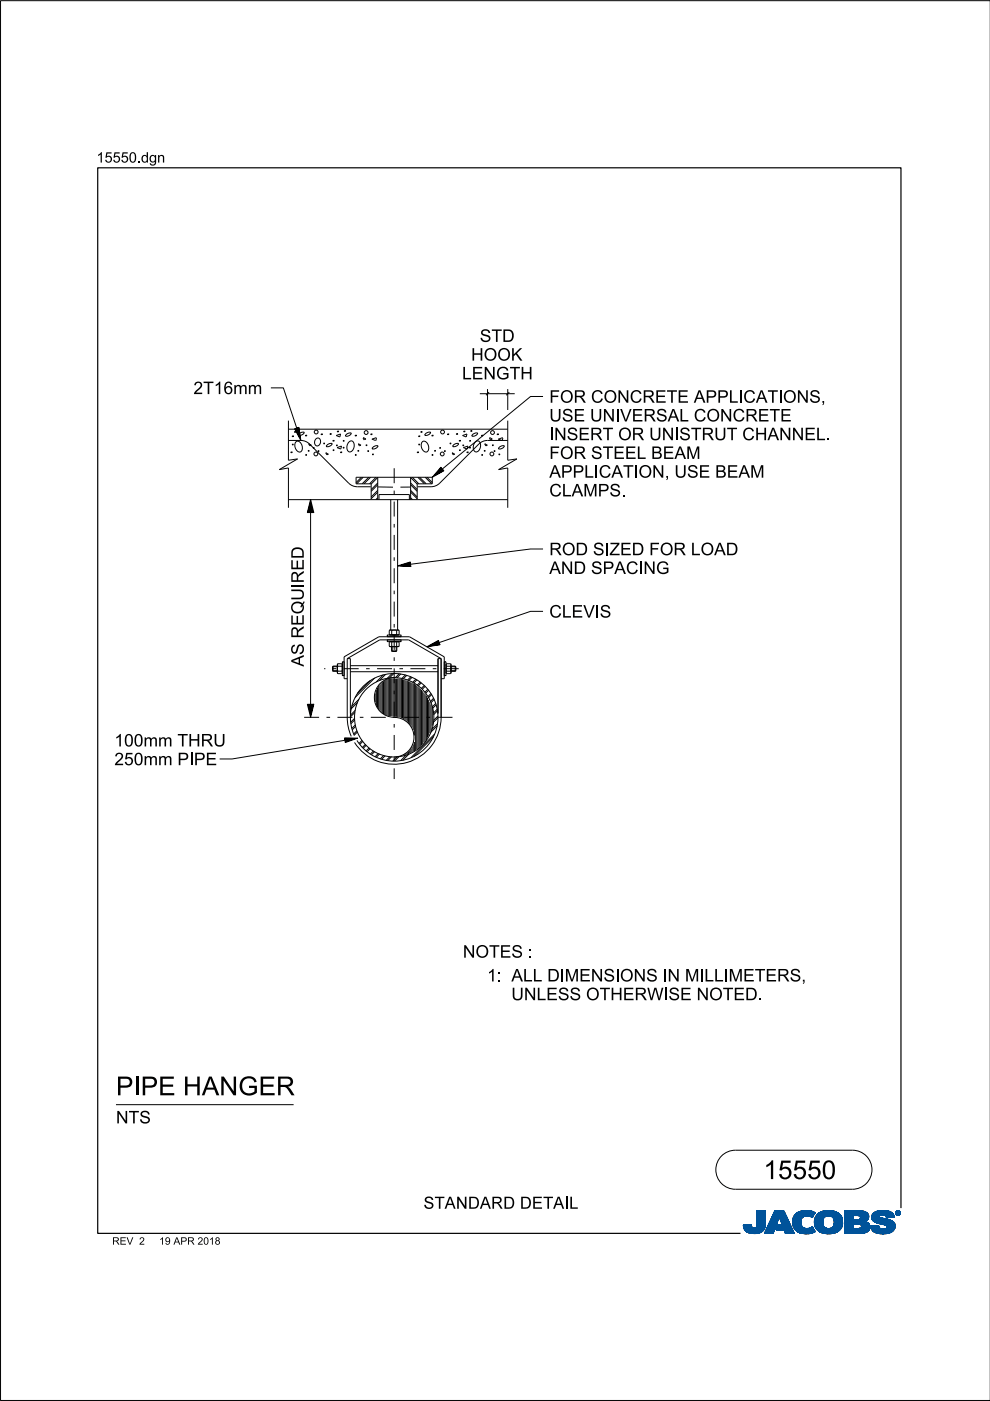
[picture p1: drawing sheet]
<svg xmlns="http://www.w3.org/2000/svg" width="210mm" height="297mm" viewBox="0 0 210 297" stroke-linecap="round" stroke-linejoin="round" font-family="sans-serif">
<defs><g id="words">
<g font-size="4">
<text x="24.6" y="232.2">PI</text>
<text x="29.8" y="232.2">PE H</text>
<text x="42.8" y="232.2">AN</text>
<text x="50.5" y="232.2">GER</text>
<text x="161.9" y="250">15550</text>
</g>
<g font-size="2.6">
<text x="99.9" y="76.5">H</text>
<text x="101.7" y="72.5">STD</text>
<text x="102.6" y="76.5">OOK</text>
<text x="41" y="83.6">2T16mm</text>
<text x="98" y="80.4">LEN</text>
<text x="105.2" y="80.4">GTH</text>
<text x="116.5" y="89.4">USE UN</text>
<text x="116.5" y="85.4">FOR CON</text>
<text x="130.4" y="89.4">I</text>
<text x="131.5" y="89.4">VERSALCON</text>
<text x="133.5" y="85.4">CRETE APPLI</text>
<text x="155.3" y="89.4">CRETE</text>
<text x="157.6" y="85.4">CATI</text>
<text x="166" y="85.4">ON</text>
<text x="171.6" y="85.4">S,</text>
<text x="116.5" y="93.3">I</text>
<text x="120.2" y="93.3">SERT OR UN</text>
<text x="143" y="93.3">I</text>
<text x="144" y="93.3">STRUT CH</text>
<text x="162.7" y="93.3">AN</text>
<text x="167.9" y="93.3">N</text>
<text x="170.5" y="93.3">EL.</text>
<text x="116.5" y="101.3">APPLI</text>
<text x="116.5" y="97.3">FOR STEELBEAM</text>
<text x="127" y="101.3">CATI</text>
<text x="135.4" y="101.3">ON</text>
<text x="140.9" y="101.3">,USE BEAM</text>
<text x="116.5" y="105.3">CLAM</text>
<text x="126.7" y="105.3">PS.</text>
<text x="116.5" y="117.7">ROD SI</text>
<text x="129.2" y="117.7">ZED FOR LOAD</text>
<text x="116.5" y="121.7">AN</text>
<text x="121.6" y="121.7">D SPACI</text>
<text x="136.4" y="121.7">N</text>
<text x="139.1" y="121.7">G</text>
<text x="116.5" y="130.9">CLEVI</text>
<text x="127.2" y="130.9">S</text>
<text x="64.4" y="141.3" transform="rotate(-90 64.4 141.3)">AS REQUIRED</text>
<text x="24.3" y="158.3">100mm TH</text>
<text x="42.5" y="158.3">RU</text>
<text x="24.3" y="162.2">250mm PI</text>
<text x="41.1" y="162.2">PE</text>
<text x="98.1" y="203">N</text>
<text x="100.8" y="203">OTES :</text>
<text x="103.3" y="208.1">1:ALLDI</text>
<text x="119.7" y="208.1">M</text>
<text x="122.8" y="208.1">EN</text>
<text x="128" y="208.1">SI</text>
<text x="131.4" y="208.1">ON</text>
<text x="141.5" y="208.1">N</text>
<text x="145.2" y="208.1">M</text>
<text x="149.3" y="208.1">L</text>
<text x="154.5" y="208.1">M</text>
<text x="157.6" y="208.1">ETERS,</text>
<text x="108.4" y="212.1">UN</text>
<text x="113.8" y="212.1">LESS OTH</text>
<text x="132.1" y="212.1">ERW I</text>
<text x="141.7" y="212.1">SE N</text>
<text x="150.4" y="212.1">OTED.</text>
<text x="24.6" y="238.2">N</text>
<text x="27.3" y="238.2">TS</text>
<text x="89.8" y="256.3">STAN</text>
<text x="99.2" y="256.3">DARD DETAI</text>
<text x="120.6" y="256.3">L</text>
</g>
<g font-size="2.2">
<text x="20.5" y="34.5">15550.</text>
<text x="29.9" y="34.5">dgn</text>
</g>
<g font-size="1.6">
<text x="23.8" y="263.9">REV</text>
<text x="29.5" y="263.9">2</text>
<text x="33.7" y="263.9">19APR 2018</text>
</g>
</g></defs>
<g fill="none" stroke="#00539a" stroke-width=".21">
<path d="M157.6 259.8h1.7M157.6 259.9h1.7M157.6 259.9l1.7 .1M157.6 260h1.8M158.1 259.7h1.2M159.3 259.7h-1.7l.1 .7M159.3 259.7h-.9M159.3 259.7l.1 .3M159.4 260l.1 .3M160.4 260l-.2 .3h2M160.5 259.6h1.8M160.5 259.6l-.1 .4"/>
<path d="M160.5 259.7h1.8M160.5 256.7v2.9M160.5 256.9h1.8M160.5 257.5h1.8M160.5 256.7h1.8v2.7M160.5 256.8h1.8M160.5 256.8l1.8 .1M160.5 256.9l1.8 .1M160.5 257h1.8M160.5 257.1h1.8M160.5 257.2h1.8M160.5 257.2l1.8 .1"/>
<path d="M160.5 257.3h1.8M160.5 257.4h1.8M160.5 257.4l1.8 .1M160.5 257.6h1.8M160.5 257.6l1.8 .1M160.5 257.7h1.8M160.5 257.8h1.8M160.5 257.9h1.8M160.5 258h1.8M160.5 258.1h1.8M160.5 258.1l1.8 .1M160.5 258.2h1.8"/>
<path d="M160.5 258.3h1.8M160.5 258.3l1.8 .1M160.5 258.4h1.8M160.5 258.5h1.8M160.5 258.5l1.8 .1M160.5 258.6h1.8M160.5 258.6l1.8 .1M160.5 258.7h1.8M160.5 258.8h1.8M160.5 258.9h1.8M160.5 259h1.8M160.5 259.1h1.8"/>
<path d="M160.5 259.2h1.8M160.5 259.3h1.8M160.5 259.8h1.8M162.2 260h-1.8M162.2 259.9v.3M162.2 259.9h-1.8M162.2 259.8h-1.7M162.3 259.4l-.1 .5M162.3 259.4v-2.7h-1.8v2.9M162.3 259.5h-1.8M162.3 259.6h-1.8M162.3 256.7l-1.8 .1"/>
<path d="M162.3 259.4h-1.8M163.7 258.1h3.1M163.7 258h3.1M163.7 257.9h3M163.8 257.8h2.9M163.8 257.7h2.9M163.8 257.7h2.8M163.9 257.6h2.7M163.9 257.5h2.7M164 257.4h2.5M164 257.3h2.5M164.1 257.2h2.3"/>
<path d="M164.1 257.1h2.3M164.1 257h2.3M164.2 257h2.1M164.2 256.9h2.1M164.2 256.8h2.1M164.3 256.7h1.9l2.2 4.8h-1.9l-.3-.8h-1.7l.4-1h1l-.7-1.7-1.3 3.5h-1.8zM164.5 260h-1.7M164.5 259.9l-1.7 .1M164.5 259.9h-1.7M164.5 259.8l-1.7 .1M164.6 259.8h-1.7M164.6 259.7l-1.7 .1"/>
<path d="M164.6 259.7h-1.7M164.6 259.6h-1.7M164.6 259.5l-1.6 .1M164.7 259.5h-1.7M164.7 259.4l-1.7 .1M164.7 259.4h-1.7M164.7 259.3l-1.6 .1M164.7 259.3h-1.6M164.8 259.2l-1.7 .1M164.8 259.2h-1.7M164.8 259.1l-1.6 .1M164.8 260h2.9"/>
<path d="M164.8 259.1h-1.6M164.8 259.9h2.9M164.8 259l-1.6 .1M164.9 259.9h2.7M164.9 259h-1.7M164.9 259.8h2.7M164.9 258.9h-1.6M164.9 258.8h-1.6M164.9 259.7h2.7M164.9 259.7l-.4 1 3.6 .1M165 258.7h-1.6M165 258.6l-1.6 .1"/>
<path d="M165 258.6h-1.6M165 258.5l-1.6 .1M165 258.5h-1.6M165.1 258.4l-1.6 .1M165.1 258.4h-1.6M165.1 258.3l-1.6 .1M165.1 258.3h-1.6M165.1 258.2l-1.5 .1M165.1 258.2h-1.5M165.2 258.1l-1.6 .1M165.2 258.1h-1.6M165.2 258l.7 1.7h-1"/>
<path d="M165.2 258l.7 1.7M165.3 258.1h1.5M165.3 258.1l1.6 .1M165.3 258.2h1.6M165.3 258.2l1.6 .1M165.3 258.3h1.6M165.4 258.3l1.6 .1M165.4 258.4h1.6M165.4 258.4l1.6 .1M165.4 258.5h1.6M165.4 258.5l1.7 .1M165.4 258.6h1.7"/>
<path d="M165.5 258.6l1.6 .1M165.5 258.7h1.6M165.5 258.8h1.7M165.5 258.9h1.7M165.6 258.9h1.6M165.6 259h1.7M165.6 259l1.7 .1M165.6 259.1h1.7M165.6 259.1l1.7 .1M165.7 259.2h1.7M165.7 259.2l1.7 .1M165.7 259.3h1.7"/>
<path d="M165.7 259.3l1.7 .1M165.7 259.4h1.7M165.8 259.4l1.7 .1M165.8 259.5h1.7M165.8 259.5l1.7 .1M165.8 259.6h1.7M166.2 256.7l2.2 4.8M166.2 256.8l-1.9-.1-2.2 4.8h1.8l1.3-3.5M168 258.9l.4 1.5M168 258.9h1.8M168 259h1.8M168 259.1h1.8"/>
<path d="M168 259.2h1.8M168 259.2l1.8 .1M168 259.3h1.8M168 259.3l1.8 .1M168.1 259.4h1.8M168.1 259.5h1.7M168.1 259.4l1.7 .1M168.1 259.5l1.8 .1M168.1 259.6h1.8M168.1 259.7h1.8M168.1 259.7l1.8 .1M168.1 259.8h1.8"/>
<path d="M168.1 259.8l1.8 .1M168.2 260h1.8M168.2 259.9h1.8M168.3 258l-.3 .9M168.9 257.3l-.6 .7M169.1 257.1h3.6M169.2 257h3.4M169.4 256.9h3.1M169.5 256.9h2.9M169.8 256.8h2.4M169.8 259.1a1.33 1.33 0 0 0 .8 1.4 1.33 1.33 0 0 0 1.5-.3l.2-.1M169.8 259.1h-1.8"/>
<path d="M169.8 259l-1.8 .1M169.9 258.8l-1.9 .1M169.9 258.8h-1.9M169.9 258.7h-1.9M169.9 258.6h-1.8M169.9 258.6l-1.9 .1M169.9 258.5l-1.8 .1M169.9 258.5h-1.8M169.9 258.4l-1.8 .1M170 258.4h-1.9M170 258.4l-.2 .7M170 258.3l-1.8 .1"/>
<path d="M170 258.3h-1.8M170 258.2l-1.8 .1M170.1 258.2h-1.9M170.1 258.1l-.1 .3M170.1 258.1l-1.9 .1M170.2 258.1h-2M170.3 258h-2.1M170.3 256.7l-1.4 .5M170.3 256.7h1.5M170.3 256.7a4 4 0 0 1 2.5 .4M170.4 258h-2.1M170.4 257.9h-2.1"/>
<path d="M170.6 257.8l-2.3 .1M170.6 257.9l-.5 .2M170.8 257.8h-2.5M171.4 257.8h1M171.5 256.7l-1.7 .1M171.5 256.7l.6 .1M171.7 257.8h.7M171.8 257.9h.6M171.9 258h.4M172.1 258.1h.2M172.2 258.1h.1M172.3 258h-.3"/>
<path d="M172.4 257.7l-4 .1M172.5 257.7h-4.1M172.5 257.6l-4 .1M172.5 257.6h-4M172.6 257h-3.3M172.6 257.5l-4.1 .1M172.6 257.5h-4M172.6 257.4l-4 .1M172.7 257.4h-4M172.7 259h1.8M172.7 259.2h1.8M172.7 259.3h1.8"/>
<path d="M172.7 259.3l1.8 .1M172.7 259.4h1.8M172.7 257.3l-3.9 .1M172.7 259.5h1.8M172.7 259.5l1.8 .1M172.7 259.6h1.8M172.7 259.7h1.8M172.7 258.6h1.8M172.7 257.3h-3.9M172.8 259.8h1.8M172.8 257.2l-3.9 .1M172.8 259.9h1.8"/>
<path d="M172.8 259.9l.3 .6M172.8 259.8l1.8 .1M172.8 259.9l1.8 .1M172.8 257.2h-3.9M172.8 260h1.8M172.8 257.1l-.6 1.1a1.75 1.75 0 0 0-1.6-.3M172.9 257.1l-3.9 .1M173 257.8l-.3 1.3h1.8M173 257.8h5.3M173.1 257.7h5.2M173.1 257.7h5.1M173.1 257.6h5.1"/>
<path d="M173.2 257.6h4.9M173.2 257.5h4.8M173.4 257.4h4.6M173.4 257.4h4.5M173.5 257.3h4.4M173.6 257.2l4.2 .1M173.6 257.2h4.1M173.7 257.1l4 .1M173.8 257.1h3.8M173.9 257h3.5M174 257h3.3M174.1 256.9h3.2"/>
<path d="M174.2 256.9h2.8M174.4 256.8h2.6M174.5 259h-1.8M174.5 259.2a1.15 1.15 0 0 0 1.3 1.3M174.5 259.2l-1.8-.1 .1 .8M174.5 258.9l-1.8 .1M174.5 258.9h-1.8M174.5 258.8l-1.8 .1M174.5 258.7l-1.8 .1M174.5 258.7h-1.8M174.5 258.6l-1.8 .1M174.5 258.5l-1.8 .1"/>
<path d="M174.6 258.5h-1.9M174.6 256.8h1.9M174.6 258.4l-.1 .8M174.6 258.4h-1.8M174.6 258.4l-1.9 .1M174.6 258.3l-1.8 .1M174.6 258.3h-1.8M174.7 258.2h-1.9M174.7 258.1l-.1 .3M174.8 258.1l-2 .1M174.8 258.1h-1.9M174.9 256.7a3.2 3.2 0 0 1 3.6 1.4l.1 .8-.1 1.1"/>
<path d="M174.9 258l-1.9 .1M175 258h-2M175.1 257.9l-.4 .2M175.1 257.9h-2.1M175.2 257.9h-2.2M175.5 256.7h.7M175.7 257.8l-.6 .1M175.7 257.8l.6 .1M175.7 257.8h-2.7M176 257.8h2.4M176.2 257.9h2.2M176.3 257.9l.5 .5"/>
<path d="M176.4 258h2M176.4 256.7h-1.5a2.68 2.68 0 0 0-1.9 1.1M176.5 258l2 .1M176.5 258.1h2M176.6 258.1h1.9M176.6 258.2h1.9M176.7 258.2l1.8 .1M176.7 258.3h1.8M176.7 258.3l1.9 .1M176.7 259.9h1.8M176.7 258.4h1.9M176.8 258.4l.1 .5"/>
<path d="M176.8 258.4l1.8 .1M176.8 258.5h1.8M176.8 258.6h1.8M176.9 258.8h1.7M176.9 258.8l1.8 .1M176.9 258.7h1.7M176.9 259.4h1.8M176.9 259.2l1.8 .1M176.9 259.1h1.8M176.9 259.2h1.8M176.9 258.9v.3M176.9 259.2a1.11 1.11 0 0 1-1.1 1.3"/>
<path d="M176.9 259h1.8M176.9 258.9h1.8M176.9 259.3h1.8M176.9 259.3l1.8 .1M178 257.4l-4.7 .1M178.4 257.9h-2.1l.5 .5M178.5 259.7l-1.7 .1M178.5 259.8l-1.8 .1M178.5 259.8h-1.7M178.5 260l-.2 .5M178.5 259.9l-1.8 .1M178.5 260h-1.8"/>
<path d="M178.6 259.7h-1.8M178.6 258.5l-1.8 .1M178.6 259.6h-1.8M178.6 259.5l-1.8 .1M178.6 259.5h-1.8M178.7 259.4h-1.8M179.1 259.7h1.8M179.1 259.5h5.2M179.1 256.9h4.4M179.1 257.5h5M179.1 256.8h4M179.1 256.8h3.4"/>
<path d="M179.1 257h4.5M179.1 257.1h4.7M179.1 257.1l4.7 .1M179.1 257.2h4.8M179.1 257.2l4.8 .1M179.1 257.3h4.8M179.1 257.3l4.9 .1M179.1 257.4h4.9M179.1 257.4l5 .1M179.1 257.6h5M179.1 257.6l5 .1M179.1 257.7h5"/>
<path d="M179.1 257.7l1.8 .1M179.1 257.8h1.8M179.1 257.9h1.8M179.1 258h1.8M179.1 258.1h1.8M179.1 258.2h1.8M179.1 258.3h1.8M179.1 258.4h1.8M179.1 258.5h1.8M179.1 258.5l1.8 .1M179.1 258.6h4.8M179.1 258.7h4.7"/>
<path d="M179.1 258.7h4.6M179.1 258.8h4.5M179.1 258.9h4.5M179.1 258.9h4.3M179.1 259h4.4M179.1 259l4.5 .1M179.1 259.1h4.6M179.1 259.1l4.7 .1M179.1 259.2h4.8M179.1 259.2l4.9 .1M179.1 259.3h5M179.1 259.3l5.1 .1"/>
<path d="M179.1 259.4h5.1M179.1 259.4l5.1 .1M179.1 259.5l1.8 .1M179.1 259.6h1.8M179.1 259.8h1.8M179.1 259.9h1.8M179.1 260h1.8M180.9 257.7v.9M181.8 259.5h-.9v1v-1M181.8 259.5h.2M181.8 259.5l.8 .3M182.1 257.7l2.1 .1"/>
<path d="M182.2 257.8h2M182.2 259.5l2.1 .1M182.3 258.5h1.7M182.3 258.5l-1.4 .1M182.3 257.9h1.9M182.4 257.9h1.8M182.4 257.9v.1M182.4 257.9l-.4-.2h-1.1v.9M182.4 258h1.8M182.4 258v.3M182.4 258.3l-.1 .2M182.4 259.6h1.9"/>
<path d="M182.4 258.1h1.8M182.4 258.1l1.8 .1M182.4 258.2h1.8M182.5 259.7h1.9M182.5 256.9l1.1 .1M182.5 259.7l1.9 .1M182.6 259.8h1.8M182.6 259.8v.4l-.2 .2M182.7 259.9h1.7M182.9 256.8h-3.8v4.7M183.3 256.9l-4.2-.1v4.7M183.6 257l.4 .4"/>
<path d="M183.9 259.2l.2 .2M184 258.5l-2.1 .1M184 258.5h-1.8M184 257.4l.1 .2M184.1 258.4l-.8 .6 .6 .2M184.1 258.4h-1.8M184.1 258.3l-1.7 .1M184.1 258.3h-1.7M184.1 257.6l.1 .6M184.1 258.2l-1.7 .1M184.1 259.4l.3 .5v.6M184.2 258.2l-.1 .2"/>
<path d="M184.2 258h-1.8M184.4 259.9h-1.7M184.5 260h-1.8M184.6 259.9v.2M184.6 259.9h1.7M184.6 260h1.7M184.8 258.1h1.7M184.8 258l.2 .7M184.8 258h1.7M184.8 258.3h2.5M184.8 258.3l2.8 .1M184.8 258.1l1.8 .1"/>
<path d="M184.8 258.2h2M184.8 258.4h3M184.8 258.4l3.2 .1M184.9 258.2l2.1 .1M184.9 257.6h4.6M184.9 258.5h3.4M184.9 258.5l3.6 .1M184.9 258.6h3.7M184.9 257.5h4.5M185 257.5h4.4M185 258.6l3.7 .1M185 258.7h3.9"/>
<path d="M185 258.7l.6 .4M185 257.4h4.3M185 257.4h4.4M185.1 258.7l3.9 .1M185.1 258.8h.7M185.1 257.3h4.1M185.2 258.9h.6M185.2 258.9l4.1 .1M185.3 257.2h3.9M185.3 259h4M185.3 257.1l3.8 .1M185.4 257.1h3.7"/>
<path d="M185.4 259l4 .1M185.5 257h3.5M185.5 259.1h4M185.6 259.1l3.9 .1M185.6 259.1l.5 .2M185.7 259.2h3.9M185.7 256.9h3M185.8 259.2l3.8 .1M185.8 258.9h3.4M185.9 258.8h3.2M185.9 256.8h2.7M185.9 256.8l-.8 .5-.3 .7"/>
<path d="M185.9 256.8l.7-.1a3.3 3.3 0 0 1 2.7 .6h-4.2M186 259.3h3.6M186.1 256.8h2.3M186.1 259.4h3.6M186.1 259.3l1.5 .4 .4 .2M186.3 259.8l-.5 .1M186.3 259.8l-1.7 .1M186.3 259.8v.3M186.3 259.4h3.4M186.4 257.9h-1.6M186.4 257.9l.1 .1M186.5 257.9h-1.7"/>
<path d="M186.5 257.8h-1.7M186.5 258v.1M186.5 257.8l-.1 .1M186.5 257.7h-1.6M186.5 259.4l3.2 .1M186.5 258.1l.1 .1M186.6 257.6l-1.7 .1M186.6 258.2l.4 .1M186.7 256.7h.8M186.7 259.5h3M186.9 257.6h-2M186.9 259.5l2.9 .1"/>
<path d="M187 258.3l1.7 .4 .9 .6M187.2 259.6h2.6M187.3 257.6h2.2M187.4 259.7h2.4M187.6 257.6l1.9 .1M187.6 259.7h2.2M187.6 257.7h2M187.7 257.7a1.07 1.07 0 0 0-1.2 .1M187.7 257.7l.1 .1M187.7 257.8h1.9M187.8 257.8h1.7M187.8 256.7h-1.3"/>
<path d="M187.8 257.8l.1 .4M187.8 257.9h1.7M187.8 257.9h1.8M187.9 258h1.7M187.9 258l1.7 .1M187.9 258.1h1.1M187.9 258.1h1.7M187.9 259.9h1.9M188 259.9l.1 .2M188 260h1.8M188.1 257h-2.6M188.2 257h.6"/>
<path d="M188.7 256.9h-2.9M189.3 257.3l.3 .8-1.7 .1M189.6 259.3l.2 .4v.6M189.8 259.9l-1.8 .1M189.8 259.8h-2.1M189.8 259.8h-1.9M189.9 257.2v.1M189.9 257.1h.1M189.9 257.2h.1M189.9 257.3h.1M189.9 257.3l.2 .3M190 257.4h.1"/>
<path d="M190 257.4l.1 .1M190 257.5h.2M190 257.2v.1M190 257.2l.2 .3M190 257.3l.2 .2M190 257.1h-.1M190 257h-.1M190.1 257h-.2M190.1 257.5l.2 .1M190.1 256.9h-.1M190.1 257.6h.6M190.2 256.8l-.1 .1"/>
<path d="M190.2 257.5l.2 .1M190.2 257.5l-.1 .1M190.2 257.6h.4M190.2 256.9h.4M190.2 256.9h.4l-.1 .3 .2 .3-.3-.3-.2 .3zM190.2 256.9v.6l.1-.3 .3 .3M190.2 257h.4M190.2 257.1h.1M190.2 257.1h.5M190.2 257.2h.5M190.2 257.2l.3 .1M190.2 257.3h.1"/>
<path d="M190.2 257.4h.1M190.2 257.4l.1 .1M190.2 256.8h-.1M190.3 257h.2v.1l-.2 .1zM190.3 257v.2M190.3 257h-.1M190.4 257.2l.2 .3M190.4 257.6h.1M190.4 256.8h-.2l-.2 .4M190.4 256.7a.5 .5 0 0 1 .5 .5 .5 .5 0 0 1-.5 .5M190.4 256.8l.4 .2v.2M190.4 256.7a.5 .5 0 0 0-.5 .5 .5 .5 0 0 0 .5 .5l-.3-.1"/>
<path d="M190.4 256.8l.3 .1 .1 .3M190.4 256.7l-.4 .2-.1 .3M190.4 256.7v.1M190.4 257.6v.1M190.4 256.7l.3 .1 .2 .4M190.4 257h-.1l.1 .2M190.4 257l.2 .1-.2 .1M190.4 257h.1M190.5 257.3h.1M190.5 257.3l.1 .1M190.5 257.2l.2 .3M190.5 257.4h.1"/>
<path d="M190.5 257.1h.2M190.5 257.4l.2 .1M190.5 257l-.1 .2M190.5 256.7h-.3M190.6 257.5h.2M190.6 256.8h.1M190.6 257.1l-.1 .1M190.7 257.1h-.1M190.7 257.1l-.2 .1M190.7 257.1l-.5-.2v.6l.1-.3M190.7 257h-.1M190.7 256.8l.1 .1"/>
<path d="M190.7 256.8h-.6M190.7 256.9h.2M190.8 257h.1M190.8 257.6h-.2M190.8 257.2v.2l-.4 .2M190.8 257.2l-.1 .3-.3 .1M190.8 257.1h.1M190.8 257.2h.1M190.9 257.4l-.2 .1M190.9 257.4h-.1M190.9 257.3l-.1 .1M190.9 257.3h-.1"/>
<path d="M190.9 257.2h.1M190.9 257.2l-.1 .3-.4 .2M190.9 257.1h-.1M157.7 260.1h1.7M157.7 260l1.7 .1M157.7 260.2h1.8M157.7 260.2l1.8 .1M157.7 260.3h1.8M157.7 260.3l1.9 .1M157.7 260.4h4.4M157.7 260.4l.4 .5M157.7 260.4l4.4 .1"/>
<path d="M157.8 260.5h4.3M157.8 260.6h4.3M157.8 260.7h4.2M157.9 260.7h4.1M157.9 260.8h4M158 260.8h3.9M158 260.9h3.9M158.1 260.9h3.3M158.1 261h3.6M158.2 261h3.5M158.3 261.1h3.2M158.4 261.2h3.1"/>
<path d="M158.5 261.2h2.9M158.6 261.3h2.7M158.7 261.4h2.4M158.8 261.4h2.1M159.1 261.5h1.6M159.5 260.3l.3 .1 .4-.1M159.7 261.5h.7M160.9 261.4h.1M161.5 260.9h.2M161.6 261.1h-3.3M162.1 260.3l-2 .1M162.2 260.2l-1.9 .1"/>
<path d="M162.2 260.2a2.25 2.25 0 0 1-2.8 1.3l-.9-.2-.4-.4M162.2 260.2h-1.9M162.2 260.1l-1.8 .1M162.2 260.1h-1.8M162.2 260l-1.8 .1M164 261.4h-1.9M164 261.3l-1.9 .1M164 261.3h-1.8M164 261.2l-1.8 .1M164 261.2h-1.8M164.1 261.1l-1.9 .1M164.1 261.1h-1.8"/>
<path d="M164.1 261l-1.8 .1M164.1 261h-1.8M164.1 260.9l-1.8 .1M164.2 260.9h-1.8M164.2 260.8l-1.8 .1M164.2 260.8h-1.8M164.2 260.7l-1.8 .1M164.2 260.7h-1.7M164.2 260.6l-1.7 .1M164.3 260.6h-1.8M164.3 260.5h-1.8M164.3 260.4l-1.7 .1"/>
<path d="M164.3 260.4h-1.7M164.3 260.3l-1.7 .1M164.4 260.3h-1.8M164.4 260.2l-1.7 .1M164.4 260.2h-1.7M164.4 260.1l-1.7 .1M164.4 260.1h-1.7M164.5 260l-1.8 .1M164.5 260.7h3.5M164.6 260.7h3.4M164.6 260.6h3.4M164.6 260.5h3.4"/>
<path d="M164.6 260.5h3.3M164.6 260.4h3.3M164.7 260.4h3.2M164.7 260.3h3.2M164.7 260.3h3.1M164.7 260.2h3.1M164.8 260.1h3M164.8 260.1h2.9M166.3 260.8h1.8M166.3 260.8l1.8 .1M166.3 260.9h1.8M166.3 260.9l1.8 .1"/>
<path d="M166.3 261h1.9M166.3 261l1.9 .1M166.4 261.1h1.8M166.4 261.1l1.8 .1M166.4 261.2h1.9M166.4 261.2l1.9 .1M166.4 261.3h1.9M166.5 261.3l1.8 .1M166.5 261.4h1.9M166.5 261.5h1.9M166.5 261.5l-.3-.8 .3 .8h1.9M168.2 260l1.9 .1"/>
<path d="M168.2 260.1h1.9M168.2 260.1l1.9 .1M168.2 260.2h2M168.3 260.2l2 .1M168.3 260.3h2.1M168.3 260.3l2.2 .1M168.3 260.4h2.5M168.4 260.4l.6 .7M168.4 260.4l4.1 .1M168.5 260.5h4M168.5 260.6h4M168.6 260.7h4"/>
<path d="M168.6 260.7l4 .1M168.7 260.8h3.9M168.7 260.8l4 .1M168.8 260.9h3.9M168.9 260.9l3.8 .1M168.9 261h3.9M169 261l3.8 .1M169 261.1h3.9M169 261.1a4.2 4.2 0 0 0 3.8 0M169.1 261.1h3.8M169.2 261.2h3.5M169.3 261.3h3.2"/>
<path d="M169.5 261.4h2.8M169.6 261.4h2.6M170 261.5h2M170.6 261.6h.4M171.5 260.4h.9M171.6 260.4h.8M171.8 261.5h-1.5M171.8 260.3h.6M172 260.3h.3M172 260.2h.3M172.1 260.2h.2M172.2 260.1h.1"/>
<path d="M172.3 260.1l.6 1M172.6 261.2l-3.3 .1M172.8 260.1h1.9M172.9 260.1l1.9 .1M172.9 260.2h1.9M172.9 260.2l2 .1M172.9 260.3h2.2M173 260.3l2.1 .1M173 260.4h2.4M173 260.4h5.3M173.1 260.5h5.2M173.1 260.5l.7 .6 .8 .4"/>
<path d="M173.1 260.6h5.2M173.2 260.6h5M173.3 260.7h4.9M173.3 260.7h4.8M173.3 260.8h4.7M173.4 260.9h4.5M173.5 260.9h4.4M173.5 261h4.3M173.6 261h4.2M173.7 261.1h4M173.8 261.1h3.8M173.8 261.2h3.7"/>
<path d="M174 261.2h3.4M174.2 261.4h2.9M174.3 261.4h2.7M175.1 261.5h1.4M175.3 261.6h.4M176.6 260.2h1.9M177 261.4l-1 .2-1.4-.1h2.2M177.3 261.3h-3.3M178.1 260.8h-4.8M178.3 260.5l-.6 .6-.7 .3M178.3 260.4h-2.2M178.4 260.3l-2.2 .1"/>
<path d="M178.4 260.3h-2l-.6 .2M178.5 260.2l-2.1 .1M178.5 260.2h-2M178.5 260.1h-1.9M178.5 260l-1.9 .1M179.1 261.5h3.4M179.1 260.1h1.8M179.1 260.1l1.8 .1M179.1 260.2h1.8M179.1 260.2l1.8 .1M179.1 260.3h1.8M179.1 260.4h1.8"/>
<path d="M182.3 260.4h2.1M182.4 260.4h2M182.4 260.4l-.6 .1M183.1 261.4l-4 .1M183.4 261.3l-4.3 .1M183.5 261.3h-4.4M183.7 261.3h-.1M183.7 261.2l-4.6 .1M183.8 261.2h-4.7M183.9 261.1l-4.8 .1M184 261.1h-4.9M184 261l-4.9 .1"/>
<path d="M184.1 261l-.8 .4-1.1 .1M184.1 261h-5M184.1 260.9l-5 .1M184.2 260.9h-5.1M184.2 260.8l-5.1 .1M184.3 260.8h-5.2M184.3 260.7l-5.2 .1M184.3 260.7h-5.2M184.4 260.6l-5.3 .1M184.4 260.6h-5.3M184.4 260.5h-5.3M184.4 260.5l-.3 .5"/>
<path d="M184.4 260.4l-5.3 .1M184.5 260l-1.8 .1M184.5 260.2l-2 .1M184.5 260.3h-2M184.5 260.1h-1.9M184.5 260.2h-1.9M184.6 260l1.7 .1M184.6 260.1l.1 .3M184.6 260.1h1.8M184.6 260.2h1.8M184.6 260.1l1.8 .1M184.6 260.2l1.8 .1"/>
<path d="M184.7 260.3h1.8M184.7 260.3l1.8 .1M184.7 260.4a2.52 2.52 0 0 0 2.7 1.2M184.7 260.4h1.9M184.7 260.5h2M184.7 260.5h2.1M184.8 260.6h2.1M184.8 260.6h4.8M184.8 260.7h4.7M184.9 260.8h4.6M184.9 260.8h4.5M185 260.9h4.4"/>
<path d="M185.1 260.9h4.3M185.1 261h4.3M185.2 261.1h4M185.2 261.1h3.9M185.3 261.2h3.7M185.4 261.2h3.5M185.5 261.3h3.4M185.7 261.3h3.1M185.8 261.4h2.7M185.9 261.5h2.4M186.3 260.1a1.08 1.08 0 0 0 1.4 .5M186.4 261.5h1.6"/>
<path d="M186.6 261.6h.9M188 260.4h1.8M188 260.4l-.3 .2M188.1 260.3h1.7M188.1 260.1l-.1 .3M188.1 260.2h1.7M188.3 261.5l-.9 .1M188.9 261.3l-.6 .2M189.3 261.1h-4.1M189.4 260.9l-.5 .4M189.6 260.7h-4.8M189.7 260.6h-2"/>
<path d="M189.7 260.5h-1.9M189.7 260.5h-1.8M189.7 260.4h-1.7M189.7 260.3h-1.6M189.8 260.2h-1.7M189.8 260.3l-.4 .6M189.8 260.1h-1.7M189.8 260h-1.7"/>
<circle cx="190.4" cy="257.2" r=".51"/>
<circle cx="190.4" cy="257.2" r=".42"/>
</g>
<g fill="none" stroke="#000" stroke-width=".21">
<path d="M210 .1h-209.9v296.8h209.9M57.4 82.2h2.7l3 9.2-.1-.2 .2-.1 .1 .8-.4-.8 .4-.2 .2 1.4-.7-1.3 .5-.3 .3 2.1-1-1.8 .8-.4 .4 2.8-1.3-2.5 .9-.3M61.2 93.4h3l1.1 .5 8.6 8.5 .7 .5 1.2 .3h2.8M61.2 91h46.5M61.2 89.2v8.4l1.9-.3-3.9 2.3 2-.4v8.5M61.7 95.9h.3zM62 92.5h.3zM62.5 91.5l.2 .1zM62.7 93.7l.2-.2a1.32 1.32 0 0 1 1.1 1 1.32 1.32 0 0 1-.3 1.3 1.36 1.36 0 0 1-1-2.1zM63.5 91.9l.6-.3 .4 .1a.98 .98 0 0 1-1.2 .6zM64.8 92.3h.3zM65.5 94.1l.5 .3-.3 .1z"/>
<path d="M67 93a.63 .63 0 0 1 .8 0 .63 .63 0 0 1 .1 .8 .66 .66 0 0 1-.7 .7 .66 .66 0 0 1-.5-.9zM68.1 92l.3 .1zM69.1 96l.5 .3-.3 .1zM69.4 94.3l.6-.3 .4 .1a.98 .98 0 0 1-1.2 .5zM70 92h.3zM70.6 93.4h.3zM71.3 92.3l.9-.3-.1 .7zM71.5 94.9l.9-.3-.1 .6zM71.5 91.4l.3 .1zM72.2 95.9h.3zM73 91.3h.3zM73.5 92.1l.6-.3 .4 .1a.98 .98 0 0 1-1.2 .5z"/>
<path d="M74 93.7l.6-.2a1.32 1.32 0 0 1 .5 1.3 1.32 1.32 0 0 1-1 1 1.35 1.35 0 0 1-.1-2.1zM75.3 92.3h.3zM76 94.1l.5 .3-.3 .1zM77 92.8l.2 .5M77 92.8l.6 .3M77.6 93.1l-.4 .1M78.6 92l.3 .1zM78.8 93.1l.8 .3M79.1 94.8l.6-.3 .4 .1a.98 .98 0 0 1-1.2 .5zM79.8 92.8l-.9 .3M79.8 92.9l-.1 .5M88.5 95.9h.3z"/>
<path d="M88.8 92.5h.2zM89.3 91.5l.2 .1zM89.5 93.7l.2-.2a1.32 1.32 0 0 1 1.1 1 1.32 1.32 0 0 1-.3 1.3 1.36 1.36 0 0 1-1-2.1zM90.3 91.9l.6-.3 .4 .1a.98 .98 0 0 1-1.2 .6zM91.6 92.3h.3zM94.9 92l.3 .1zM95.9 96l.5 .3-.3 .1zM96.2 94.3l.6-.3 .4 .1a.98 .98 0 0 1-1.2 .5zM96.8 92h.3zM97.4 93.4h.3zM98.1 92.3l.9-.3-.2 .7zM98.3 94.9l.9-.3-.2 .6z"/>
<path d="M98.3 91.4l.3 .1zM99 95.9h.3zM99.8 91.3h.3zM100.3 92.1l.6-.3 .4 .1a.98 .98 0 0 1-1.2 .5zM100.8 93.7l.6-.2a1.32 1.32 0 0 1 .5 1.3 1.32 1.32 0 0 1-1 1 1.35 1.35 0 0 1-.1-2.1zM101.7 83.5h7.4M102.1 92.3h.3zM102.8 94.1l.5 .3-.3 .1zM103.4 82.5v4.4M103.7 83.1l-.7 .7M103.8 92.8l.2 .5M103.8 92.8l.6 .3-.4 .1"/>
<path d="M105.4 92l.3 .1zM105.6 93.1l.8 .3M105.9 94.8l.6-.3 .4 .1a.98 .98 0 0 1-1.2 .5zM106.6 92.8l-.9 .3M106.6 92.9l-.1 .5M107.7 93.4h-4.3l-1.2 .3-.7 .4-8.6 8.6-1.1 .5h-3.3M107.7 82.5v4.4M107.7 89.2v8.4l1.9-.3-3.9 2.3 2-.4v8.5M108 83.1l-.7 .7M115.1 84.1h-2.6l-19.3 15.8 .2-.2 .2 .1-.7 .4 .6-.7 .3 .3-1.3 .7 1-1.1 .5 .4-1.9 1 1.4-1.6 .6 .6-2.4 1.4 1.8-2.1 .6 .7M61.2 105.9h46.5M65.2 108.7h1.3l-.7-2.8-.6 2.8 1.1-.1-.5-2.1-.5 2.1 .9-.1-.4-1.5-.3 1.4h.6l-.3-.9-.1 .8h.2l-.1-.3v.7"/>
<path d="M65.9 105.9v46.2M76.6 101.2l-1.1 1.1M77 101.2l-1.4 1.4M78.2 101.2l-1.4 1.4M78.6 101.2l-1.4 1.4M78.7 105.9v-3.3h-3.2v-1.4h16.2v1.4h-3.2v3.3M79.7 101.2l-1.3 1.4M80.1 105.9h.1M80.1 101.2v4.7M80.1 104.3l-1.4 1.4M80.1 102.8l-1.4 1.4M80.1 101.2l-1.4 1.4"/>
<path d="M80.1 105.5l-.4 .4M80.1 104l-1.4 1.4M80.1 102.4l-1.4 1.4M80.4 105.9v-1h6.4v1M82.8 105.9v27.7M84.3 105.9v27.7M87.1 105.9h.1M87.1 101.2v4.7M87.1 104.3l1.4 1.4M87.1 102.8l1.4 1.4M87.1 101.2l1.4 1.4M87.1 105.5l.4 .4"/>
<path d="M87.1 104l1.4 1.4M87.1 102.4l1.4 1.4M87.4 101.2l1.4 1.4M88.6 101.2l1.4 1.4M89 101.2l1.4 1.4M90.2 101.2l1.3 1.4M90.5 101.2l1.2 1.1M115.1 116.4h-2.6l-26.2 3.3 .3-.1 .1 .2h-.8l.8-.3 .1 .4h-1.4l1.4-.5 .2 .6-2.1-.1 2-.6 .2 .8-2.8-.1 2.7-.8 .1 .9M73.6 139.6v13.1l.3 1.7 .6 1.7M73.6 139.6h.7v11.7M73.6 139.6l6.9-3.9h6.1l6.9 3.9M82.1 135.7h2.9v.3h-2.9z"/>
<path d="M82.1 134.6h2.9v.4h-2.9zM82.5 136.1h.6M82.5 133.7h.6M82.5 137h.6M82.5 134.5h.6M82.5 136.1l.1-.1 2 .1M82.5 133.7v.8M82.5 136.1v.9M82.5 133.7l.1-.1h1.9l.1 .1M83 138l.1 .1M83 138h1.1M83 137.1v.9"/>
<path d="M83.1 137l.5 .1 .5-.1M83.1 134.5l.5 .1 .5-.1M83.1 133.7v.8M83.1 136.1v.9M83.1 136.1l.5-.1 .5 .1M83.1 133.7l.5-.1 .5 .1M83.1 138.1h.9M83.1 137.1v1M84 137.1v1M84.1 137h.5M84.1 134.5h.5M84.1 133.7v.8"/>
<path d="M84.1 136.1v.9M84.1 136.1h.5M84.1 133.7h.5M84.1 138l-.1 .1M84.1 137.1v.9M84.6 136.1l-.1 1-2-.1M84.6 133.7l-.1 .9h-1.9l-.1-.1M93.5 139.6v12.5a10 10 0 0 1-7.1 9.5 10 10 0 0 1-11.2-4.2M93.5 139.6h-.6v11.7M115.1 129.6h-2.6l-20 6.9 .2-.2 .1 .2-.8 .1 .8-.4 .2 .4-1.4 .2 1.2-.7 .4 .5-2.1 .4 1.8-1.1 .4 .8-2.8 .4 2.5-1.3 .3 .9M65.9 149.3v.7l-.1-.3h.2l-.1 .8-.3-.9h.6l-.3 1.4-.4-1.5 .9-.1-.5 2.1-.5-2.1 1.1-.1-.6 2.8-.7-2.8h1.3M70.5 141.4v.8"/>
<path d="M70.5 142.2h1M70.5 141.4h1M70.5 142.2l.1 .1M70.6 141.2h.9M70.6 142.3h.9M70.6 141.2v1.1M70.6 141.2l-.1 .2M71.6 142.3h.9M71.6 141.3h.9M71.6 140.7h.9M71.6 140.7v.5M71.6 142.3v.5"/>
<path d="M71.6 141.3l-.1 .5 .1 .5M71.6 140.7l-.1 .1v1.9l1 .1M72.5 140.7v.6M72.5 142.3v.5M72.5 141.3l.1 .5-.1 .5M72.5 140.7l.1 .1v1.9l-.1 .1M72.6 140.3h.4v2.9h-.4zM73 156.5l.2 .9 2.6-.9h-2.8l.3 .8 2-.7-2.2-.1 .3 .6 1.4-.4-1.5-.1 .1 .5 .9-.3h-.8v.1l.3-.1-24.6 4.1h-2.6M73.6 143.9h-.6v-4.6l7.3-4.3h6.5l7.4 4.3v4.6h-.7M74.3 141.1h18.6M74.3 142.4h18.6M75.1 155.9a9.3 9.3 0 0 1 9-13.1 9.3 9.3 0 0 1 7.5 14 9.3 9.3 0 0 1-15.9 .2"/>
<path d="M75.2 152.3l-.8 .8M75.2 152.6l-.8 .9M75.3 151l-1 1M75.3 150.6l-1 1M75.3 153.7l-.7 .7M75.4 154l-.7 .7M75.7 154.9l-.7 .7M75.8 149l-1.4 1.3M75.8 155.2l-.7 .7M76.1 148.2l-1.5 1.6M76.8 157l-.7 .6M76.9 157.2l-.6 .6"/>
<path d="M77.5 157.8l-.7 .6M77.6 158l-.6 .6M78.3 158.6l-.7 .6M78.5 158.7l-.7 .7M78.5 144.3l-2.7 2.7M79.2 159.2l-.7 .7M79.4 159.4l-.6 .6M79.4 143.7l-4.1 4.2M79.5 147v1.8M79.8 146.3v3.3M80 145.8v4.3M80.2 159.7l-.7 .7"/>
<path d="M80.3 145.4v5M80.5 159.9l-.7 .7M80.6 145.1v5.6M80.8 144.8v6.1M81.1 144.6v6.6M81.3 143.1l-1.5 1.5M81.3 144.4v7M81.6 144.3v7.2M81.8 142.9l-1.3 1.4M81.8 144.1v7.5M82.1 144v7.7M82.3 143.9v7.9"/>
<path d="M82.6 143.9v7.9M82.8 143.9v7.9M83.1 143.9v7.9M83.1 142.8l-1 1M83.3 143.9v8M83.5 142.8l-.9 .9M83.6 143.9v8.1M83.6 143.7a4.2 4.2 0 0 0-4.2 4.5 4.2 4.2 0 0 0 4.7 3.9 4.2 4.2 0 0 1 3.7 4.5 4.2 4.2 0 0 1-4.2 3.9M83.8 143.9v8.1M84.1 143.9v8.1M84.3 143.9v8.1M84.6 143.9v8.1"/>
<path d="M84.7 142.8l-.9 .9M84.8 143.9v8.2M85 142.9l-.8 .8M85.1 143.9v8.4M85.3 144v8.3M85.6 144.1v8.4M85.6 160v.1M85.8 144.1v8.5M85.8 159.8v.3M86 143.1l-.8 .8M86.1 144.3v8.5M86.1 159.7v.3"/>
<path d="M86.3 143.2l-.8 .7M86.4 144.3v8.7M86.4 159.5v.4M86.6 144.4v8.9M86.6 159.3v.6M86.8 159.8l-1.4 1.4M86.9 144.5v9M86.9 159.1v.6M87.1 144.6v9.2M87.1 158.8v.8M87.1 143.5l-.7 .7M87.4 144.8v9.4"/>
<path d="M87.4 158.3v1.2M87.4 143.6l-.7 .7M87.6 144.9v9.9M87.6 157.8v1.5M87.9 145v10.9M87.9 157.3v2M88.1 145.2v13.9M88.2 144l-.7 .6M88.4 145.4v13.4M88.4 144.1l-.6 .7M88.6 145.6v13.2M88.9 145.8v12.7"/>
<path d="M89.1 144.6l-.6 .6M89.1 146v12.3M89.3 144.8l-.6 .6M89.4 146.3v11.7M89.6 146.5v11.3M89.9 146.9v10.5M89.9 145.4l-.6 .6M90.1 145.5l-.6 .6M90.1 147.2v10.1M90.4 147.5v9.4M90.6 147.9v8.5M90.7 146.1l-.6 .7"/>
<path d="M90.9 148.4v7.6M90.9 146.3l-.6 .7M91.1 148.9v6.5M91.4 147l-.7 .7M91.4 149.4v5.5M91.5 147.3l-.6 .6M91.7 149.8v4.1M91.9 156.3l-4.1 4.1M92 148l-.7 .7M92.1 148.3l-.7 .7M92.2 155.6l-5.1 5.1M92.4 149.1l-.7 .8"/>
<path d="M92.5 149.4l-.7 .7M92.7 153.9l-1.4 1.3M92.7 150.4l-.8 .8M92.8 150.7l-.9 .8M92.8 153.5l-1.2 1.1M92.9 151.8l-1 .9M92.9 152.2l-1 .9M94.2 140.3h.4v2.9h-.4zM94.7 140.7v.6M94.7 142.3v.5M94.7 141.3l-.1 .5 .1 .5M94.7 140.7l-.1 .1v1.9l.1 .1"/>
<path d="M94.7 142.3h.8M94.7 141.3h.8M94.7 140.7h.8M95.5 140.7v.5M95.5 142.3v.5M95.5 141.3l.1 .5-.1 .5M95.5 140.7l.1 .1v1.9l-.9 .1M95.6 142.2h1.1M95.6 141.4h1.1M95.6 141.2h.9M95.6 142.3h.9M96.5 141.2l.2 .2"/>
<path d="M96.5 141.2v1.1M96.7 141.4v.8M96.7 142.2l-.2 .1M81.4 160.2l-.8 .7M81.7 160.3l-.8 .7M82.7 160.4l-.8 .8M83 160.4l-.8 .9M84.2 160.4l-.9 1M84.6 160.4l-.9 1M86.2 160.1l-1.3 1.2M24.6 234.2h37.7M153 245.1l1.3-.9 1.6-.3h24.8a4.1 4.1 0 0 1 4.2 4.1 4.1 4.1 0 0 1-4.2 4.1h-24.8a4.1 4.1 0 0 1-3.8-2.5 4.1 4.1 0 0 1 .9-4.5z"/>
<circle cx="62.1" cy="94.2" r=".09"/>
<circle cx="64.9" cy="96.5" r=".09"/>
<circle cx="65.4" cy="95.6" r=".09"/>
<circle cx="66.5" cy="95" r=".09"/>
<circle cx="67" cy="96.2" r=".41"/>
<circle cx="67" cy="91.6" r=".41"/>
<circle cx="67.5" cy="95.6" r=".09"/>
<circle cx="68.7" cy="94" r=".09"/>
<circle cx="70.7" cy="95.4" r=".09"/>
<circle cx="71.4" cy="94.4" r=".09"/>
<circle cx="72.9" cy="94.9" r=".09"/>
<circle cx="72.9" cy="93.5" r=".09"/>
<circle cx="75.4" cy="96.5" r=".09"/>
<circle cx="76" cy="95.6" r=".09"/>
<circle cx="77.6" cy="91.7" r=".41"/>
<circle cx="77.7" cy="94.4" r=".09"/>
<circle cx="78.1" cy="95.6" r=".09"/>
<circle cx="79.1" cy="96.3" r=".09"/>
<circle cx="88.9" cy="94.2" r=".09"/>
<circle cx="91.7" cy="96.5" r=".09"/>
<circle cx="92.2" cy="95.6" r=".09"/>
<circle cx="93.3" cy="95" r=".09"/>
<circle cx="93.8" cy="96.2" r=".41"/>
<circle cx="93.8" cy="91.6" r=".41"/>
<circle cx="94.3" cy="95.6" r=".09"/>
<circle cx="95.5" cy="94" r=".09"/>
<circle cx="97.5" cy="95.4" r=".09"/>
<circle cx="98.2" cy="94.4" r=".09"/>
<circle cx="99.6" cy="94.9" r=".09"/>
<circle cx="99.7" cy="93.5" r=".09"/>
<circle cx="102.2" cy="96.5" r=".09"/>
<circle cx="102.8" cy="95.6" r=".09"/>
<circle cx="104.3" cy="96.2" r=".41"/>
<circle cx="104.4" cy="91.7" r=".41"/>
<circle cx="104.5" cy="94.4" r=".09"/>
<circle cx="104.9" cy="95.6" r=".09"/>
<circle cx="105.9" cy="96.3" r=".09"/>
<circle cx="83.6" cy="152.1" r="8.4"/>
</g>
<path d="M83.6 99.3v65.9M95.9 152.1h-31.4M97.3 141.8h-28.6" fill="none" stroke="#000" stroke-width=".21" stroke-dasharray="3.2 1.6 .8 1.6" stroke-linecap="butt"/>
<path d="M80.2 103.2l6.7 .1" fill="none" stroke="#000" stroke-width=".21" stroke-dasharray="3.2 1.6" stroke-linecap="butt"/>
<path d="M191 256.1v-220.5h-170.3v225.9h136.3" fill="none" stroke="#000" stroke-width=".25"/>
<g fill="#000">
<path d="M137.5 205.6a1.02 1.02 0 0 1 1.7 .6h-.3a.63 .63 0 0 0-.7-.5 .63 .63 0 0 0-.6 .5l.2 .2a1.55 1.55 0 0 1 1.5 .9 1.08 1.08 0 0 1-1.1 .8 1.08 1.08 0 0 1-1-.9h.3a.73 .73 0 0 0 .7 .6 .73 .73 0 0 0 .7-.5l-.4-.3a.98 .98 0 0 1-1.1-1.2z" fill-rule="evenodd"/>
<path d="M151.7 205.4h.3v2.4h1.3v.3h-1.6z" fill-rule="evenodd"/>
</g>
<use href="#words"/>
</svg>
